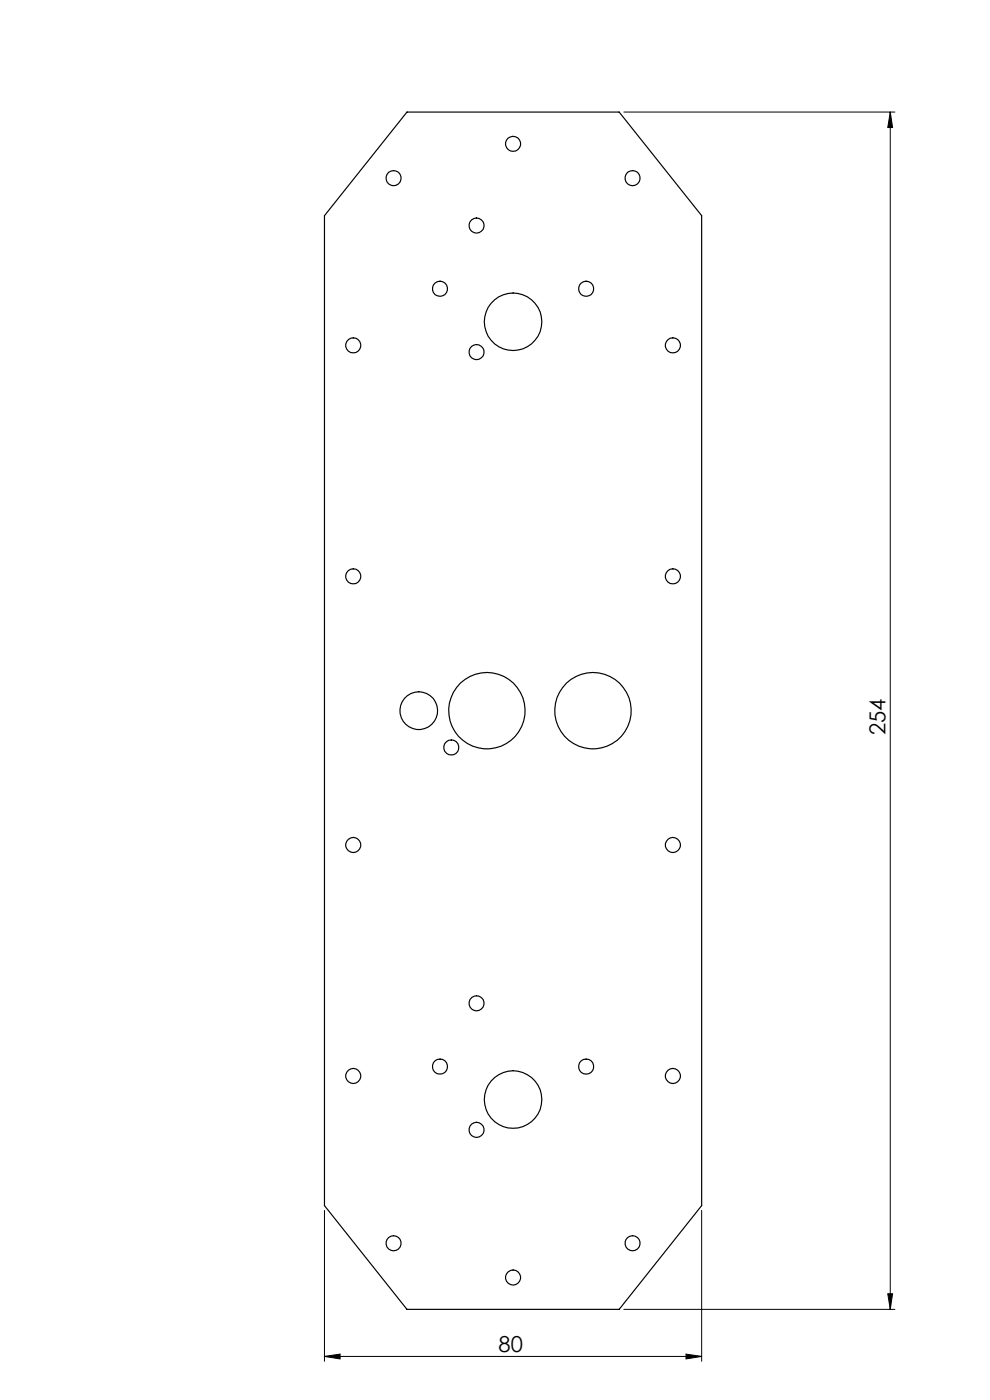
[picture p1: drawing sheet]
<svg xmlns="http://www.w3.org/2000/svg" width="210mm" height="297mm" viewBox="0 0 210 297" stroke-linecap="round" stroke-linejoin="round" font-family="sans-serif">
<defs><g id="words">
<g font-size="4.7">
<text x="187.8" y="155.9" transform="rotate(-90 187.8 155.9)">254</text>
<text x="105.7" y="286.7">80</text>
</g>
</g></defs>
<path d="M132.3 23.8h57.5M188.8 23.8l.5 3.3h-1zM188.8 23.8v254M68.8 256.8v32M148.8 256.8v32M132.3 277.8h57.5M188.3 274.5h1l-.5 3.3zM68.8 287.8l3.3-.5v1zM68.8 287.8h80M145.5 287.3l3.3 .5-3.3 .5z" fill="none" stroke="#000" stroke-width=".21"/>
<g fill="#000">
<path d="M188.8 23.8l.5 3.3h-1zM188.3 274.5h1l-.5 3.3z"/>
<path d="M145.5 287.3l3.3 .5-3.3 .5zM68.8 287.8l3.3-.5v1z"/>
</g>
<g fill="none" stroke="#000" stroke-width=".25">
<path d="M86.3 23.8h45l17.5 22v210l-17.5 22h-45l-17.5-22v-210z"/>
<circle cx="83.5" cy="37.8" r="1.6"/>
<circle cx="108.8" cy="30.5" r="1.59"/>
<circle cx="134.2" cy="37.8" r="1.6"/>
<circle cx="101.1" cy="47.8" r="1.6"/>
<circle cx="74.9" cy="73.3" r="1.59"/>
<circle cx="93.3" cy="61.3" r="1.6"/>
<circle cx="101.1" cy="74.7" r="1.6"/>
<circle cx="108.8" cy="68.3" r="6.1"/>
<circle cx="124.3" cy="61.3" r="1.6"/>
<circle cx="142.7" cy="73.3" r="1.59"/>
<circle cx="74.9" cy="122.3" r="1.59"/>
<circle cx="142.7" cy="122.3" r="1.59"/>
<circle cx="88.8" cy="150.8" r="4"/>
<circle cx="95.7" cy="158.6" r="1.6"/>
<circle cx="103.3" cy="150.8" r="8.1"/>
<circle cx="125.8" cy="150.8" r="8.1"/>
<circle cx="74.9" cy="179.2" r="1.59"/>
<circle cx="142.7" cy="179.2" r="1.59"/>
<circle cx="101.1" cy="212.8" r="1.6"/>
<circle cx="74.9" cy="228.3" r="1.59"/>
<circle cx="93.3" cy="226.3" r="1.6"/>
<circle cx="101.1" cy="239.7" r="1.6"/>
<circle cx="108.8" cy="233.3" r="6.1"/>
<circle cx="124.3" cy="226.3" r="1.6"/>
<circle cx="142.7" cy="228.3" r="1.59"/>
<circle cx="83.5" cy="263.7" r="1.6"/>
<circle cx="108.8" cy="271" r="1.59"/>
<circle cx="134.2" cy="263.7" r="1.6"/>
</g>
<use href="#words"/>
</svg>
